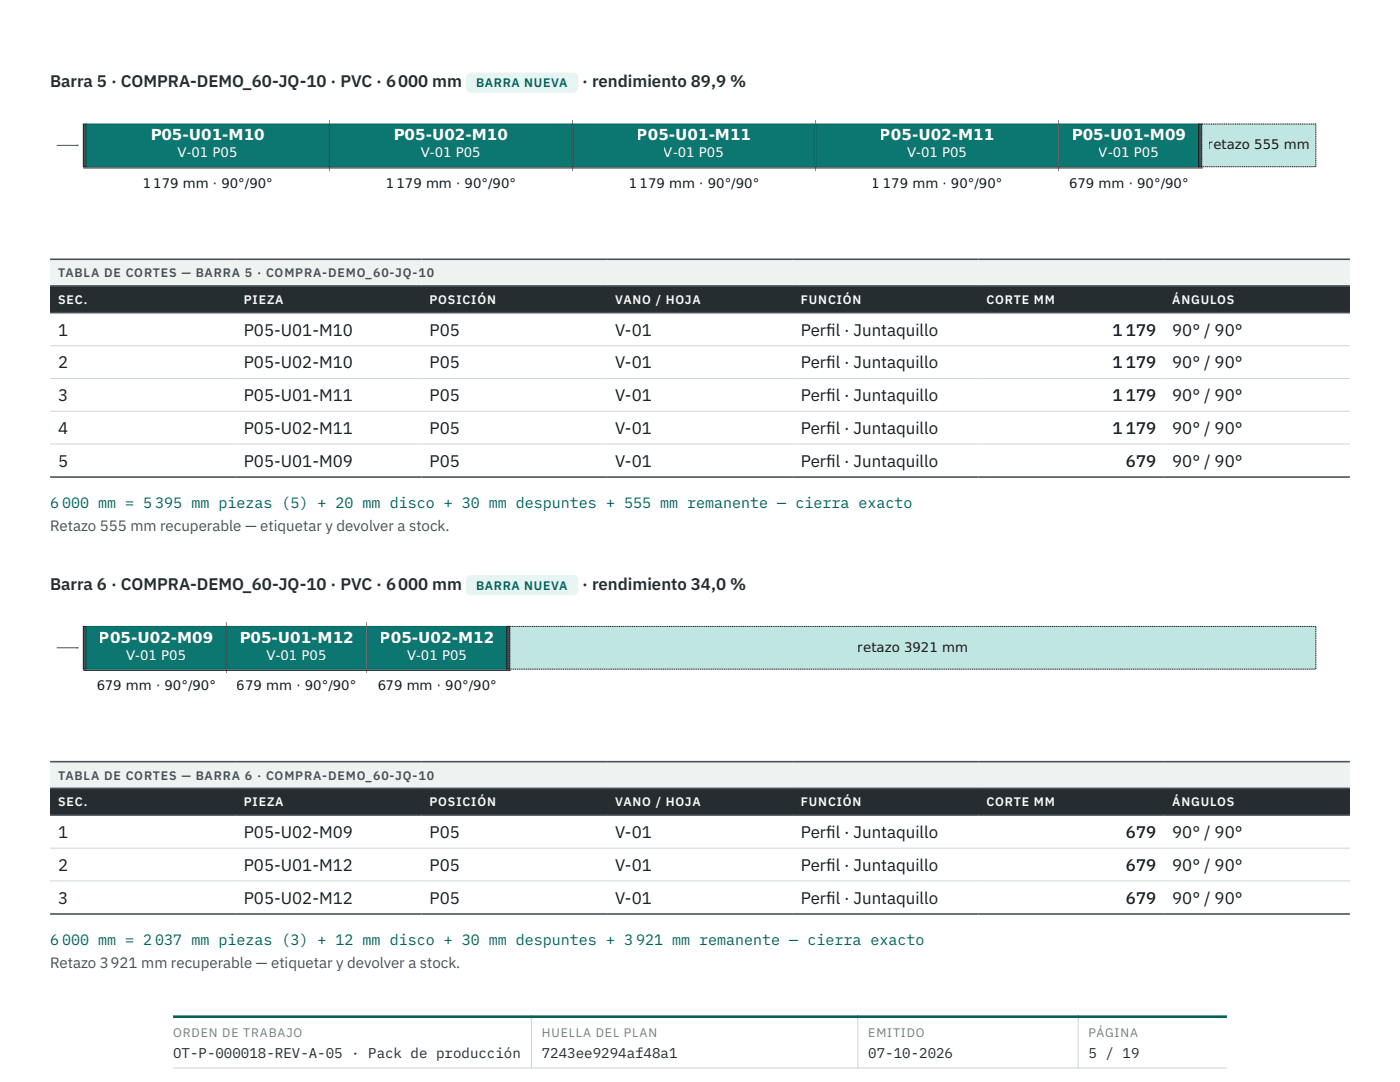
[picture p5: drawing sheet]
<svg xmlns="http://www.w3.org/2000/svg" width="279mm" height="216mm" viewBox="0 0 279 216" stroke-linecap="round" stroke-linejoin="round" font-family="sans-serif">
<defs><g id="words">
<g font-size="3.4" fill="#252d31">
<text x="10" y="17.4">Barra 5 · COMPRA-DEMO_60-JQ-10 · PVC · 6 000 mm</text>
<text x="116.2" y="17.4">· rendimiento 89,9 %</text>
<text x="10" y="117.7">Barra 6 · COMPRA-DEMO_60-JQ-10 · PVC · 6 000 mm</text>
<text x="116.2" y="117.7">· rendimiento 34,0 %</text>
</g>
<g font-size="3.4" fill="#161c1f">
<text x="11.6" y="67">1</text>
<text x="48.7" y="67">P05-U01-M10</text>
<text x="85.7" y="67">P05</text>
<text x="122.8" y="67">V-01</text>
<text x="159.8" y="67">Perf</text>
<text x="164.9" y="67">il · Juntaquillo</text>
<text x="222" y="67">1 179</text>
<text x="233.9" y="67">90° / 90°</text>
<text x="11.6" y="73.5">2</text>
<text x="48.7" y="73.5">P05-U02-M10</text>
<text x="85.7" y="73.5">P05</text>
<text x="122.8" y="73.5">V-01</text>
<text x="159.8" y="73.5">Perf</text>
<text x="164.9" y="73.5">il · Juntaquillo</text>
<text x="222" y="73.5">1 179</text>
<text x="233.9" y="73.5">90° / 90°</text>
<text x="11.6" y="80">3</text>
<text x="48.7" y="80">P05-U01-M11</text>
<text x="85.7" y="80">P05</text>
<text x="122.8" y="80">V-01</text>
<text x="159.8" y="80">Perf</text>
<text x="164.9" y="80">il · Juntaquillo</text>
<text x="222" y="80">1 179</text>
<text x="233.9" y="80">90° / 90°</text>
<text x="11.6" y="86.6">4</text>
<text x="48.7" y="86.6">P05-U02-M11</text>
<text x="85.7" y="86.6">P05</text>
<text x="122.8" y="86.6">V-01</text>
<text x="159.8" y="86.6">Perf</text>
<text x="164.9" y="86.6">il · Juntaquillo</text>
<text x="222" y="86.6">1 179</text>
<text x="233.9" y="86.6">90° / 90°</text>
<text x="11.6" y="93.1">5</text>
<text x="48.7" y="93.1">P05-U01-M09</text>
<text x="85.7" y="93.1">P05</text>
<text x="122.8" y="93.1">V-01</text>
<text x="159.8" y="93.1">Perf</text>
<text x="164.9" y="93.1">il · Juntaquillo</text>
<text x="224.7" y="93.1">679</text>
<text x="233.9" y="93.1">90° / 90°</text>
<text x="11.6" y="167.2">1</text>
<text x="48.7" y="167.2">P05-U02-M09</text>
<text x="85.7" y="167.2">P05</text>
<text x="122.8" y="167.2">V-01</text>
<text x="159.8" y="167.2">Perf</text>
<text x="164.9" y="167.2">il · Juntaquillo</text>
<text x="224.7" y="167.2">679</text>
<text x="233.9" y="167.2">90° / 90°</text>
<text x="11.6" y="173.8">2</text>
<text x="48.7" y="173.8">P05-U01-M12</text>
<text x="85.7" y="173.8">P05</text>
<text x="122.8" y="173.8">V-01</text>
<text x="159.8" y="173.8">Perf</text>
<text x="164.9" y="173.8">il · Juntaquillo</text>
<text x="224.7" y="173.8">679</text>
<text x="233.9" y="173.8">90° / 90°</text>
<text x="11.6" y="180.3">3</text>
<text x="48.7" y="180.3">P05-U02-M12</text>
<text x="85.7" y="180.3">P05</text>
<text x="122.8" y="180.3">V-01</text>
<text x="159.8" y="180.3">Perf</text>
<text x="164.9" y="180.3">il · Juntaquillo</text>
<text x="224.7" y="180.3">679</text>
<text x="233.9" y="180.3">90° / 90°</text>
</g>
<g font-size="3" fill="#fcfdfc">
<text x="30" y="28">P05-U01-M10</text>
<text x="78.5" y="28">P05-U02-M10</text>
<text x="127.1" y="28">P05-U01-M11</text>
<text x="175.6" y="28">P05-U02-M11</text>
<text x="213.9" y="28">P05-U01-M09</text>
<text x="19.7" y="128.2">P05-U02-M09</text>
<text x="47.8" y="128.2">P05-U01-M12</text>
<text x="75.8" y="128.2">P05-U02-M12</text>
</g>
<g font-size="3" fill="#075f5a">
<text x="10" y="101.4">6 000 mm = 5 395 mm piezas (5) + 20 mm disco + 30 mm despuntes + 555 mm remanente — cierra exacto</text>
<text x="10" y="188.6">6 000 mm = 2 037 mm piezas (3) + 12 mm disco + 30 mm despuntes + 3 921 mm remanente — cierra exacto</text>
</g>
<g font-size="3" fill="#465158">
<text x="10" y="105.9">Retazo 555 mm recuperable — etiquetar y devolver a stock.</text>
<text x="10" y="193.1">Retazo 3 921 mm recuperable — etiquetar y devolver a stock.</text>
</g>
<g font-size="2.8" fill="#252d31">
<text x="34.5" y="211">OT-P-000018-REV-A-05 · Pack de producción</text>
<text x="108.1" y="211">7243ee9294af48a1</text>
<text x="173.3" y="211">07-10-2026</text>
<text x="217.3" y="211">5 / 19</text>
</g>
<g font-size="2.7" fill="#161c1f">
<text x="241.1" y="29.8">retazo 555 mm</text>
<text x="28.4" y="37.5">1</text>
<text x="30.6" y="37.5">179 mm · 90°/90°</text>
<text x="76.9" y="37.5">1</text>
<text x="79.1" y="37.5">179 mm · 90°/90°</text>
<text x="125.4" y="37.5">1</text>
<text x="127.7" y="37.5">179 mm · 90°/90°</text>
<text x="174" y="37.5">1</text>
<text x="176.2" y="37.5">179 mm · 90°/90°</text>
<text x="213.4" y="37.5">679 mm · 90°/90°</text>
<text x="171.2" y="130.1">retazo 3921 mm</text>
<text x="19.2" y="137.8">679 mm · 90°/90°</text>
<text x="47.2" y="137.8">679 mm · 90°/90°</text>
<text x="75.3" y="137.8">679 mm · 90°/90°</text>
</g>
<g font-size="2.7" fill="#fcfdfc">
<text x="35.4" y="31.4">V-01 P05</text>
<text x="84" y="31.4">V-01 P05</text>
<text x="132.5" y="31.4">V-01 P05</text>
<text x="181" y="31.4">V-01 P05</text>
<text x="219.3" y="31.4">V-01 P05</text>
<text x="25.2" y="131.6">V-01 P05</text>
<text x="53.2" y="131.6">V-01 P05</text>
<text x="81.2" y="131.6">V-01 P05</text>
</g>
<g font-size="2.5" fill="#075f5a">
<text x="95" y="17.4">BARRA NUEVA</text>
<text x="95" y="117.7">BARRA NUEVA</text>
</g>
<g font-size="2.5" fill="#465158">
<text x="11.6" y="55.3">TABLA DE CORTES — BARRA 5 · COMPRA-DEMO_60-JQ-10</text>
<text x="11.6" y="155.6">TABLA DE CORTES — BARRA 6 · COMPRA-DEMO_60-JQ-10</text>
</g>
<g font-size="2.5" fill="#fcfdfc">
<text x="11.6" y="60.7">SEC.</text>
<text x="48.7" y="60.7">PIEZA</text>
<text x="85.7" y="60.7">POSICIÓN</text>
<text x="122.8" y="60.7">VANO / HOJA</text>
<text x="159.8" y="60.7">FUNCIÓN</text>
<text x="196.9" y="60.7">CORTE MM</text>
<text x="233.9" y="60.7">ÁNGULOS</text>
<text x="11.6" y="160.9">SEC.</text>
<text x="48.7" y="160.9">PIEZA</text>
<text x="85.7" y="160.9">POSICIÓN</text>
<text x="122.8" y="160.9">VANO / HOJA</text>
<text x="159.8" y="160.9">FUNCIÓN</text>
<text x="196.9" y="160.9">CORTE MM</text>
<text x="233.9" y="160.9">ÁNGULOS</text>
</g>
<g font-size="2.5" fill="#727d82">
<text x="34.5" y="206.9">ORDEN DE TRABAJO</text>
<text x="108.1" y="206.9">HUELLA DEL PLAN</text>
<text x="173.3" y="206.9">EMITIDO</text>
<text x="217.3" y="206.9">PÁGINA</text>
</g>
</g></defs>
<path d="M10 51.7h259.4v5.4h-259.4z" fill="#eef3f2"/>
<g fill="#252d31">
<path d="M10 57.1h37.1v5.3h-37.1z"/>
<path d="M47.1 57.1h37v5.3h-37z"/>
<path d="M84.1 57.1h37.1v5.3h-37.1z"/>
<path d="M121.2 57.1h37v5.3h-37z"/>
<path d="M158.2 57.1h37.1v5.3h-37.1z"/>
<path d="M195.3 57.1h37v5.3h-37z"/>
<path d="M232.3 57.1h37.1v5.3h-37.1z"/>
</g>
<path d="M10 69h259.4M10 75.5h259.4M10 82.1h259.4M10 88.6h259.4" fill="none" stroke="#cdd5d6" stroke-width=".2"/>
<path d="M10 51.7h259.4M10 57.1h259.4M10 62.4h259.4M10 95.2h259.4" fill="none" stroke="#465158" stroke-width=".32"/>
<path d="M10 152h259.4v5.3h-259.4z" fill="#eef3f2"/>
<g fill="#252d31">
<path d="M10 157.3h37.1v5.3h-37.1z"/>
<path d="M47.1 157.3h37v5.3h-37z"/>
<path d="M84.1 157.3h37.1v5.3h-37.1z"/>
<path d="M121.2 157.3h37v5.3h-37z"/>
<path d="M158.2 157.3h37.1v5.3h-37.1z"/>
<path d="M195.3 157.3h37v5.3h-37z"/>
<path d="M232.3 157.3h37.1v5.3h-37.1z"/>
</g>
<path d="M10 169.2h259.4M10 175.8h259.4" fill="none" stroke="#cdd5d6" stroke-width=".2"/>
<path d="M10 152h259.4M10 157.3h259.4M10 162.6h259.4M10 182.4h259.4" fill="none" stroke="#465158" stroke-width=".32"/>
<g fill="#e6f4f2">
<path d="M93 14.5h22.4v4h-22.4z"/>
<path d="M93 114.8h22.4v4h-22.4z"/>
</g>
<path d="M16.6 24.7h.6v8.6h-.6z" fill="#465158" stroke="#161c1f" stroke-width=".2"/>
<path d="M11.3 29h4.3z" fill="#000" stroke="#465158" stroke-width=".2"/>
<path d="M15.3 28.8l.4 .2-.4 .2z" fill="#465158"/>
<path d="M17.2 24.7h48.4v8.6h-48.4z" fill="#0b7770" stroke="#075f5a" stroke-width=".2"/>
<path d="M65.7 24v10" fill="none" stroke="#e56a32" stroke-width=".2"/>
<path d="M65.8 24.7h48.3v8.6h-48.3z" fill="#0b7770" stroke="#075f5a" stroke-width=".2"/>
<path d="M114.2 24v10" fill="none" stroke="#e56a32" stroke-width=".2"/>
<path d="M114.3 24.7h48.4v8.6h-48.4z" fill="#0b7770" stroke="#075f5a" stroke-width=".2"/>
<path d="M162.8 24v10" fill="none" stroke="#e56a32" stroke-width=".2"/>
<path d="M162.8 24.7h48.4v8.6h-48.4z" fill="#0b7770" stroke="#075f5a" stroke-width=".2"/>
<path d="M211.3 24v10" fill="none" stroke="#e56a32" stroke-width=".2"/>
<path d="M211.4 24.7h27.8v8.6h-27.8z" fill="#0b7770" stroke="#075f5a" stroke-width=".2"/>
<path d="M239.2 24.7h.6v8.6h-.6z" fill="#465158" stroke="#161c1f" stroke-width=".2"/>
<path d="M239.8 24.7h22.8v8.6h-22.8z" fill="#bfe6e0" stroke="#161c1f" stroke-width=".2" stroke-dasharray=".2 .1" stroke-linecap="butt"/>
<path d="M16.6 33.5h223.4z" fill="#000" stroke="#161c1f" stroke-width=".2"/>
<path d="M16.6 125h.6v8.5h-.6z" fill="#465158" stroke="#161c1f" stroke-width=".2"/>
<path d="M11.3 129.3h4.3z" fill="#000" stroke="#465158" stroke-width=".2"/>
<path d="M15.3 129.1l.4 .2-.4 .1z" fill="#465158"/>
<path d="M17.2 125h27.9v8.5h-27.9z" fill="#0b7770" stroke="#075f5a" stroke-width=".2"/>
<path d="M45.2 124.2v10.1" fill="none" stroke="#e56a32" stroke-width=".2"/>
<path d="M45.3 125h27.8v8.5h-27.8z" fill="#0b7770" stroke="#075f5a" stroke-width=".2"/>
<path d="M73.2 124.2v10.1" fill="none" stroke="#e56a32" stroke-width=".2"/>
<path d="M73.3 125h27.8v8.5h-27.8z" fill="#0b7770" stroke="#075f5a" stroke-width=".2"/>
<path d="M101.1 125h.7v8.5h-.7z" fill="#465158" stroke="#161c1f" stroke-width=".2"/>
<path d="M101.8 125h160.8v8.5h-160.8z" fill="#bfe6e0" stroke="#161c1f" stroke-width=".2" stroke-dasharray=".2 .1" stroke-linecap="butt"/>
<path d="M16.6 133.8h85.3z" fill="#000" stroke="#161c1f" stroke-width=".2"/>
<path d="M34.5 213.1h210.4M106 202.6v10.6M171.2 202.6v10.6M215.2 202.6v10.6" fill="none" stroke="#cdd5d6" stroke-width=".2"/>
<path d="M34.5 202.9h210.4" fill="none" stroke="#075f5a" stroke-width=".53"/>
<use href="#words"/>
</svg>
